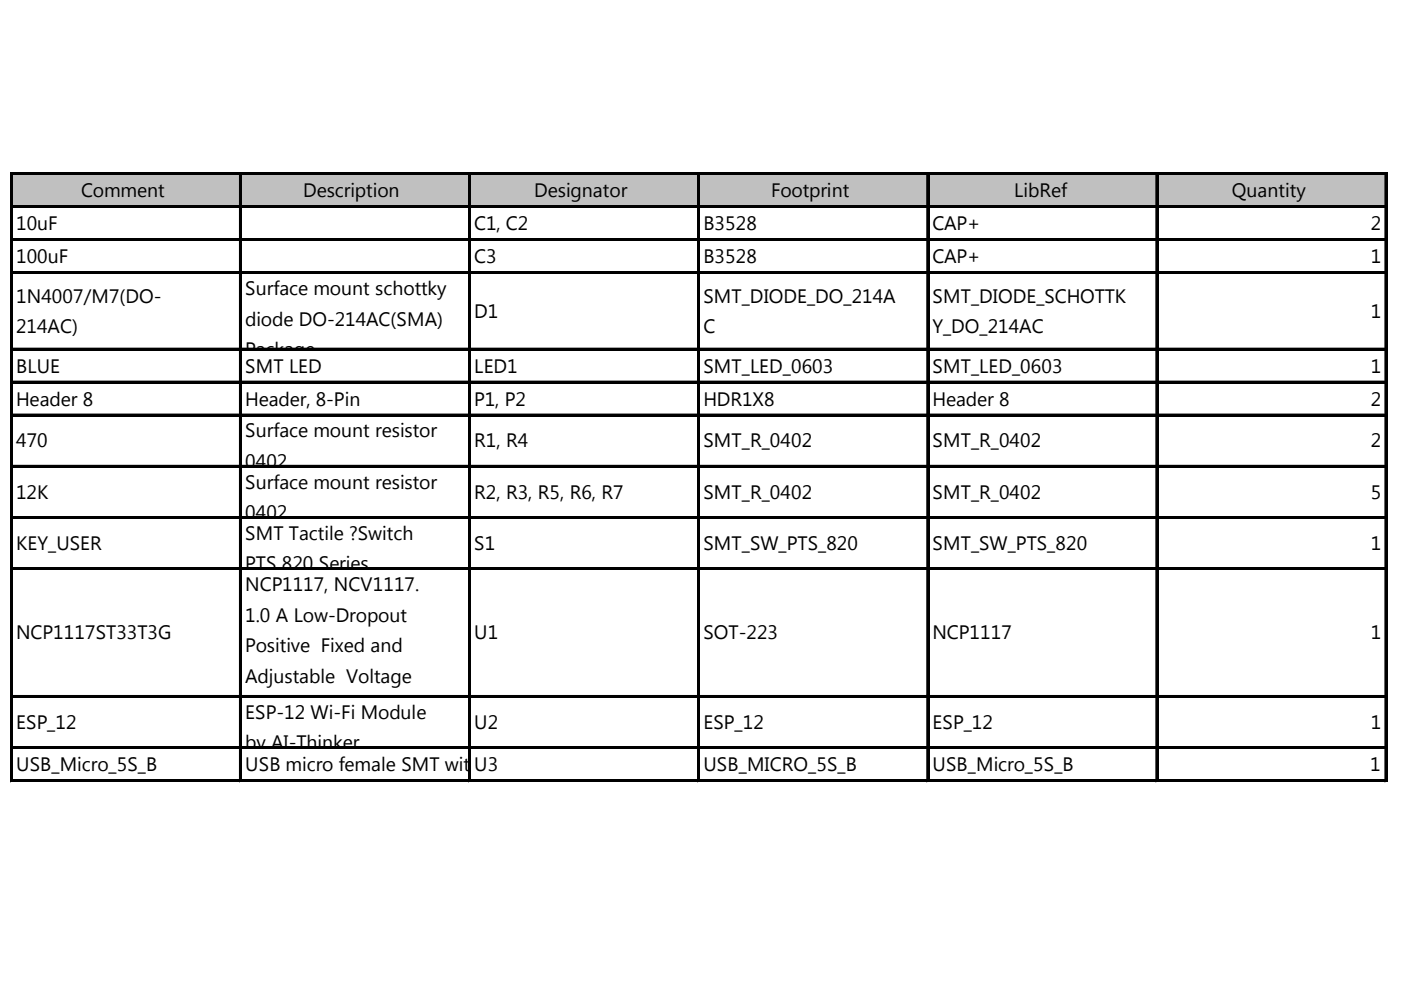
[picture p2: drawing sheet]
<svg xmlns="http://www.w3.org/2000/svg" width="297mm" height="210mm" viewBox="0 0 297 210" stroke-linecap="round" stroke-linejoin="round" font-family="sans-serif">
<defs><g id="words">
<g font-size="4.1">
<text x="17.2" y="41.8">Comment</text>
<text x="64.3" y="41.8">Description</text>
<text x="113.3" y="41.8">Designator</text>
<text x="163.5" y="41.8">Footprint</text>
<text x="215" y="41.8">LibRef</text>
<text x="261.2" y="41.8">Quantity</text>
<text x="3.4" y="48.8">10uF</text>
<text x="100.6" y="48.8">C1, C2</text>
<text x="149.1" y="48.8">B3528</text>
<text x="197.7" y="48.8">CAP+</text>
<text x="290.7" y="48.8">2</text>
<text x="3.4" y="55.8">100uF</text>
<text x="100.6" y="55.8">C3</text>
<text x="149.1" y="55.8">B3528</text>
<text x="197.7" y="55.8">CAP+</text>
<text x="290.7" y="55.8">1</text>
<text x="3.4" y="64.2">1N4007/M7(DO-</text>
<text x="52" y="62.5">Surface mount schottky</text>
<text x="149.1" y="64.2">SMT_DIODE_DO_214A</text>
<text x="197.7" y="64.2">SMT_DIODE_SCHOTTK</text>
<text x="3.4" y="70.6">214AC)</text>
<text x="52" y="69">diode DO-214AC(SMA)</text>
<text x="100.6" y="67.4">D1</text>
<text x="149.1" y="70.6">C</text>
<text x="197.7" y="70.6">Y_DO_214AC</text>
<text x="290.7" y="67.4">1</text>
<text x="52" y="75.5">Package</text>
<text x="3.4" y="79">BLUE</text>
<text x="52" y="79">SMT LED</text>
<text x="100.6" y="79">LED1</text>
<text x="149.1" y="79">SMT_LED_0603</text>
<text x="197.7" y="79">SMT_LED_0603</text>
<text x="290.7" y="79">1</text>
<text x="3.4" y="86">Header 8</text>
<text x="52" y="86">Header, 8-Pin</text>
<text x="100.6" y="86">P1, P2</text>
<text x="149.1" y="86">HDR1X8</text>
<text x="197.7" y="86">Header 8</text>
<text x="290.7" y="86">2</text>
<text x="3.4" y="94.9">470</text>
<text x="52" y="92.7">Surface mount resistor</text>
<text x="100.6" y="94.9">R1, R4</text>
<text x="149.1" y="94.9">SMT_R_0402</text>
<text x="197.7" y="94.9">SMT_R_0402</text>
<text x="290.7" y="94.9">2</text>
<text x="52" y="99.2">0402</text>
<text x="3.4" y="105.7">12K</text>
<text x="52" y="103.6">Surface mount resistor</text>
<text x="100.6" y="105.7">R2, R3, R5, R6, R7</text>
<text x="149.1" y="105.7">SMT_R_0402</text>
<text x="197.7" y="105.7">SMT_R_0402</text>
<text x="290.7" y="105.7">5</text>
<text x="52" y="110.1">0402</text>
<text x="3.4" y="116.6">KEY_USER</text>
<text x="52" y="114.5">SMT Tactile ?Switch</text>
<text x="100.6" y="116.6">S1</text>
<text x="149.1" y="116.6">SMT_SW_PTS_820</text>
<text x="197.7" y="116.6">SMT_SW_PTS_820</text>
<text x="290.7" y="116.6">1</text>
<text x="52" y="120.9">PTS 820 Series</text>
<text x="52" y="125.3">NCP1117, NCV1117.</text>
<text x="52" y="131.8">1.0 A Low-Dropout</text>
<text x="3.4" y="135.5">NCP1117ST33T3G</text>
<text x="100.6" y="135.5">U1</text>
<text x="149.1" y="135.5">SOT-223</text>
<text x="197.7" y="135.5">NCP1117</text>
<text x="290.7" y="135.5">1</text>
<text x="52" y="138.3">Positive Fixed and</text>
<text x="52" y="144.8">Adjustable Voltage</text>
<text x="3.4" y="154.5">ESP_12</text>
<text x="52" y="151.3">Regulators</text>
<text x="52" y="152.4">ESP-12 Wi-Fi Module</text>
<text x="100.6" y="154.5">U2</text>
<text x="149.1" y="154.5">ESP_12</text>
<text x="197.7" y="154.5">ESP_12</text>
<text x="290.7" y="154.5">1</text>
<text x="52" y="158.9">by AI-Thinker</text>
<text x="3.4" y="163.5">USB_Micro_5S_B</text>
<text x="52" y="163.5">USB micro female SMT with 4 fixed foot</text>
<text x="100.6" y="163.5">U3</text>
<text x="149.1" y="163.5">USB_MICRO_5S_B</text>
<text x="197.7" y="163.5">USB_Micro_5S_B</text>
<text x="290.5" y="163.5">1</text>
</g>
</g></defs>
<path d="M2.7 37.1h291.3v6.9h-291.3z" fill="#c0c0c0"/>
<g fill="none" stroke="#000" stroke-width=".21">
<path d="M2.2 36.6v129.2M2.7 36.6h291.5M50.8 37.1v128.7M99.3 37.1v128.7M147.9 37.1v128.7M196.5 37.1v128.7M245.1 37.1v128.7M293.6 37.1v128.7M2.7 43.6h291.5M2.7 50.6h291.5M2.7 57.6h291.5M2.7 73.8h291.5"/>
<path d="M2.7 80.8h291.5M2.7 87.8h291.5M2.7 98.7h291.5M2.7 109.5h291.5M2.7 120.4h291.5M2.7 147.5h291.5M2.7 158.3h291.5M2.7 165.3h291.5"/>
</g>
<g fill="#000">
<path d="M2.2 36.6h.5v129.2h-.5zM2.7 36.6h291.5v.5h-291.5zM50.8 37.1h.5v128.7h-.5zM99.3 37.1h.6v128.7h-.6zM147.9 37.1h.6v128.7h-.6zM196.5 37.1h.5v128.7h-.5zM245.1 37.1h.5v128.7h-.5zM293.6 37.1h.6v128.7h-.6zM2.7 43.6h291.5v.5h-291.5zM2.7 50.6h291.5v.5h-291.5zM2.7 57.6h291.5v.5h-291.5zM2.7 73.8h291.5v.5h-291.5z"/>
<path d="M2.7 80.8h291.5v.5h-291.5zM2.7 87.8h291.5v.5h-291.5zM2.7 98.7h291.5v.5h-291.5zM2.7 109.5h291.5v.5h-291.5zM2.7 120.4h291.5v.5h-291.5zM2.7 147.5h291.5v.5h-291.5zM2.7 158.3h291.5v.5h-291.5zM2.7 165.3h291.5v.5h-291.5z"/>
</g>
<use href="#words"/>
</svg>
